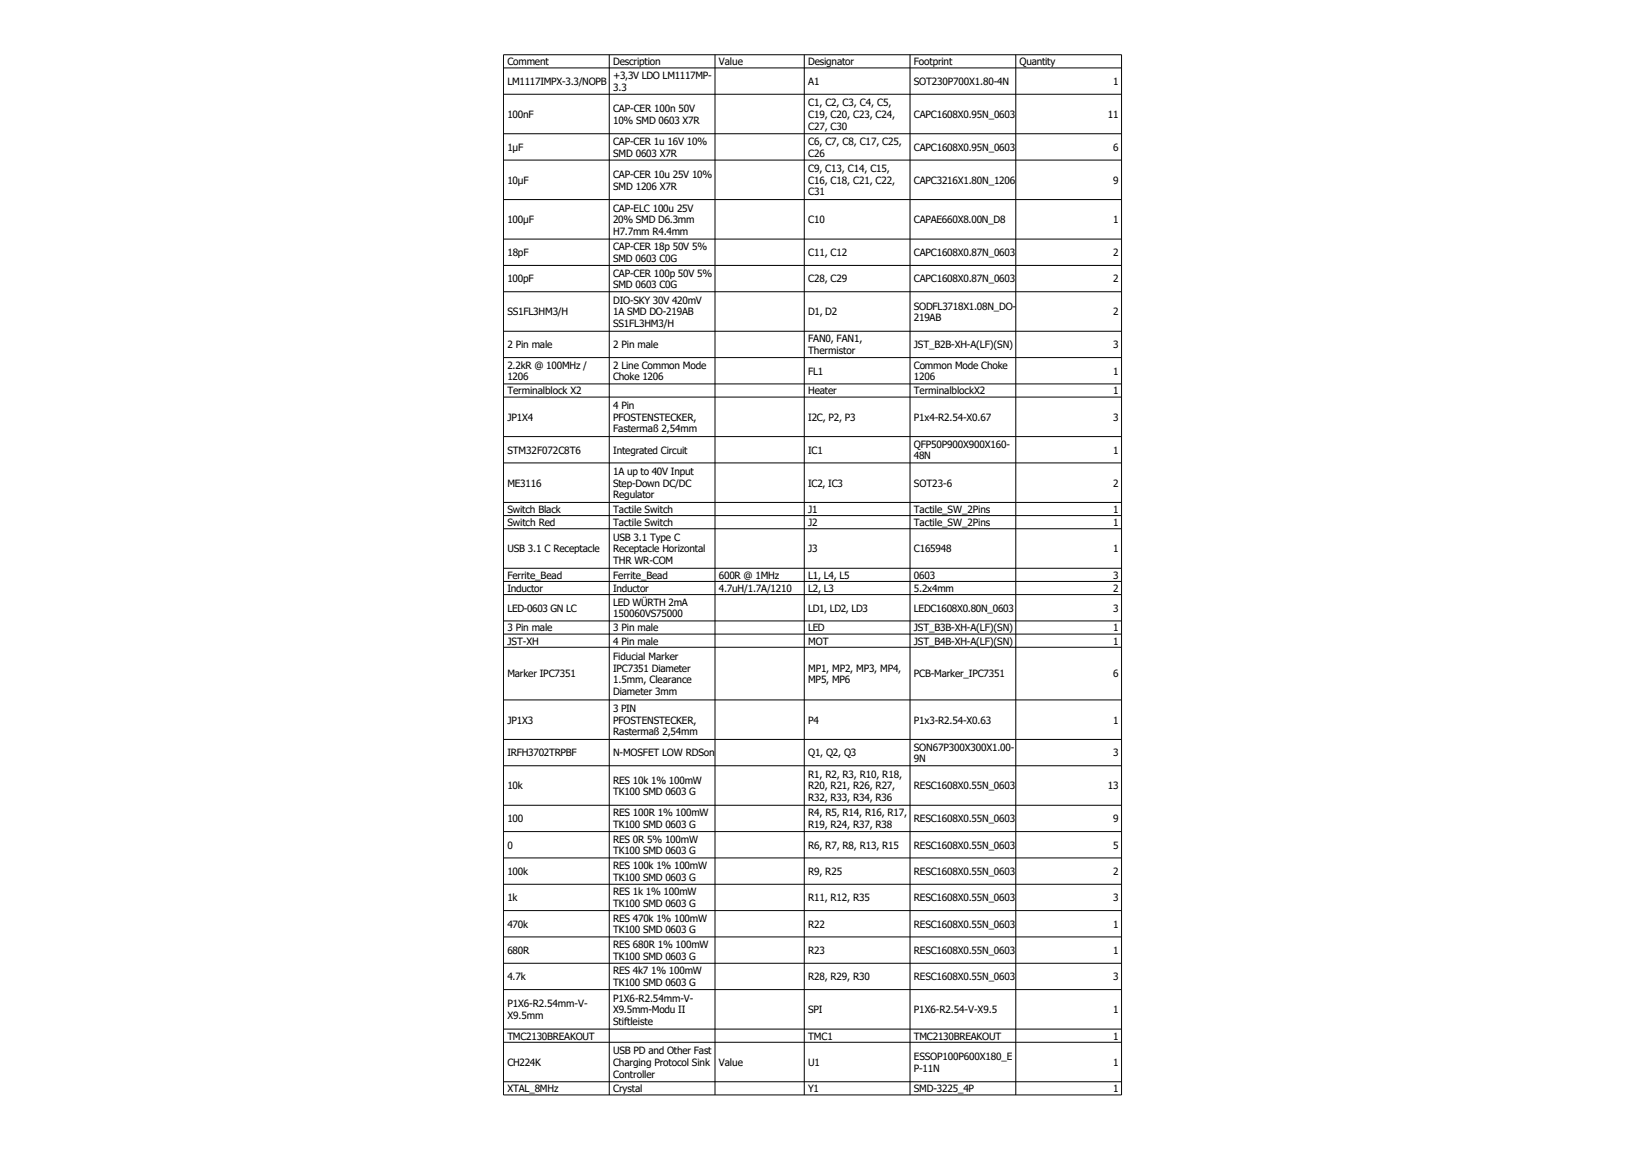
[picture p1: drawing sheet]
<svg xmlns="http://www.w3.org/2000/svg" width="297mm" height="210mm" viewBox="0 0 297 210" stroke-linecap="round" stroke-linejoin="round" font-family="sans-serif">
<defs><g id="words">
<g font-size="1.8">
<text x="92.7" y="11.9">Comment</text>
<text x="112" y="11.9">Description</text>
<text x="131.4" y="11.9">Value</text>
<text x="147.7" y="11.9">Designator</text>
<text x="167" y="11.9">Footprint</text>
<text x="186.3" y="11.9">Quantity</text>
<text x="92.7" y="15.5">LM1117IMPX-3.3/NOPB</text>
<text x="112" y="14.4">+3,3V LDO LM1117MP-</text>
<text x="112" y="16.6">3.3</text>
<text x="147.7" y="15.5">A1</text>
<text x="167" y="15.5">SOT230P700X1.80-4N</text>
<text x="203.4" y="15.5">1</text>
<text x="92.7" y="21.5">100nF</text>
<text x="112" y="20.5">CAP-CER 100n 50V</text>
<text x="112" y="22.6">10% SMD 0603 X7R</text>
<text x="147.7" y="19.4">C1, C2, C3, C4, C5,</text>
<text x="147.7" y="21.5">C19, C20, C23, C24,</text>
<text x="147.7" y="23.7">C27, C30</text>
<text x="167" y="21.5">CAPC1608X0.95N_0603</text>
<text x="202.4" y="21.5">11</text>
<text x="92.7" y="27.5">1µF</text>
<text x="112" y="26.5">CAP-CER 1u 16V 10%</text>
<text x="112" y="28.6">SMD 0603 X7R</text>
<text x="147.7" y="26.5">C6, C7, C8, C17, C25,</text>
<text x="147.7" y="28.6">C26</text>
<text x="167" y="27.5">CAPC1608X0.95N_0603</text>
<text x="203.4" y="27.5">6</text>
<text x="92.7" y="33.6">10µF</text>
<text x="112" y="32.5">CAP-CER 10u 25V 10%</text>
<text x="112" y="34.6">SMD 1206 X7R</text>
<text x="147.7" y="31.4">C9, C13, C14, C15,</text>
<text x="147.7" y="33.6">C16, C18, C21, C22,</text>
<text x="147.7" y="35.7">C31</text>
<text x="167" y="33.6">CAPC3216X1.80N_1206</text>
<text x="203.4" y="33.6">9</text>
<text x="92.7" y="40.8">100µF</text>
<text x="112" y="38.6">CAP-ELC 100u 25V</text>
<text x="112" y="40.8">20% SMD D6.3mm</text>
<text x="147.7" y="40.8">C10</text>
<text x="167" y="40.8">CAPAE660X8.00N_D8</text>
<text x="203.4" y="40.8">1</text>
<text x="92.7" y="46.8">18pF</text>
<text x="112" y="42.9">H7.7mm R4.4mm</text>
<text x="112" y="45.7">CAP-CER 18p 50V 5%</text>
<text x="112" y="47.9">SMD 0603 C0G</text>
<text x="147.7" y="46.8">C11, C12</text>
<text x="167" y="46.8">CAPC1608X0.87N_0603</text>
<text x="203.4" y="46.8">2</text>
<text x="92.7" y="51.6">100pF</text>
<text x="112" y="50.5">CAP-CER 100p 50V 5%</text>
<text x="112" y="52.7">SMD 0603 C0G</text>
<text x="147.7" y="51.6">C28, C29</text>
<text x="167" y="51.6">CAPC1608X0.87N_0603</text>
<text x="203.4" y="51.6">2</text>
<text x="92.7" y="57.6">SS1FL3HM3/H</text>
<text x="112" y="55.5">DIO-SKY 30V 420mV</text>
<text x="112" y="57.6">1A SMD DO-219AB</text>
<text x="112" y="59.7">SS1FL3HM3/H</text>
<text x="147.7" y="57.6">D1, D2</text>
<text x="167" y="56.5">SODFL3718X1.08N_DO-</text>
<text x="167" y="58.7">219AB</text>
<text x="203.4" y="57.6">2</text>
<text x="92.7" y="63.6">2 Pin male</text>
<text x="112" y="63.6">2 Pin male</text>
<text x="147.7" y="62.5">FAN0, FAN1,</text>
<text x="147.7" y="64.7">Thermistor</text>
<text x="167" y="63.6">JST_B2B-XH-A(LF)(SN)</text>
<text x="203.4" y="63.6">3</text>
<text x="92.7" y="67.4">2.2kR @ 100MHz /</text>
<text x="92.7" y="69.5">1206</text>
<text x="112" y="67.4">2 Line Common Mode</text>
<text x="112" y="69.5">Choke 1206</text>
<text x="147.7" y="68.4">FL1</text>
<text x="167" y="67.4">Common Mode Choke</text>
<text x="167" y="69.5">1206</text>
<text x="203.4" y="68.4">1</text>
<text x="92.7" y="72">Terminalblock X2</text>
<text x="92.7" y="76.8">JP1X4</text>
<text x="112" y="74.7">4 Pin</text>
<text x="112" y="76.8">PFOSTENSTECKER,</text>
<text x="147.7" y="72">Heater</text>
<text x="147.7" y="76.8">I2C, P2, P3</text>
<text x="167" y="72">TerminalblockX2</text>
<text x="167" y="76.8">P1x4-R2.54-X0.67</text>
<text x="203.4" y="72">1</text>
<text x="203.4" y="76.8">3</text>
<text x="92.7" y="82.9">STM32F072C8T6</text>
<text x="112" y="79">Fastermaß 2,54mm</text>
<text x="112" y="82.9">Integrated Circuit</text>
<text x="147.7" y="82.9">IC1</text>
<text x="167" y="81.8">QFP50P900X900X160-</text>
<text x="167" y="83.9">48N</text>
<text x="203.4" y="82.9">1</text>
<text x="92.7" y="88.9">ME3116</text>
<text x="112" y="86.7">1A up to 40V Input</text>
<text x="112" y="88.9">Step-Down DC/DC</text>
<text x="147.7" y="88.9">IC2, IC3</text>
<text x="167" y="88.9">SOT23-6</text>
<text x="203.4" y="88.9">2</text>
<text x="92.7" y="93.7">Switch Black</text>
<text x="112" y="91">Regulator</text>
<text x="112" y="93.7">Tactile Switch</text>
<text x="147.7" y="93.7">J1</text>
<text x="167" y="93.7">Tactile_SW_2Pins</text>
<text x="203.4" y="93.7">1</text>
<text x="92.7" y="96.1">Switch Red</text>
<text x="92.7" y="100.9">USB 3.1 C Receptacle</text>
<text x="112" y="96.1">Tactile Switch</text>
<text x="112" y="98.8">USB 3.1 Type C</text>
<text x="112" y="100.9">Receptacle Horizontal</text>
<text x="147.7" y="96.1">J2</text>
<text x="147.7" y="100.9">J3</text>
<text x="167" y="96.1">Tactile_SW_2Pins</text>
<text x="167" y="100.9">C165948</text>
<text x="203.4" y="96.1">1</text>
<text x="203.4" y="100.9">1</text>
<text x="92.7" y="105.7">Ferrite_Bead</text>
<text x="112" y="103">THR WR-COM</text>
<text x="112" y="105.7">Ferrite_Bead</text>
<text x="131.4" y="105.7">600R @ 1MHz</text>
<text x="147.7" y="105.7">L1, L4, L5</text>
<text x="167" y="105.7">0603</text>
<text x="203.4" y="105.7">3</text>
<text x="92.7" y="108.1">Inductor</text>
<text x="92.7" y="111.7">LED-0603 GN LC</text>
<text x="112" y="108.1">Inductor</text>
<text x="112" y="110.7">LED WÜRTH 2mA</text>
<text x="112" y="112.8">150060VS75000</text>
<text x="131.4" y="108.1">4.7uH/1.7A/1210</text>
<text x="147.7" y="108.1">L2, L3</text>
<text x="147.7" y="111.7">LD1, LD2, LD3</text>
<text x="167" y="108.1">5.2x4mm</text>
<text x="167" y="111.7">LEDC1608X0.80N_0603</text>
<text x="203.4" y="108.1">2</text>
<text x="203.4" y="111.7">3</text>
<text x="92.7" y="115.3">3 Pin male</text>
<text x="92.7" y="117.7">JST-XH</text>
<text x="112" y="115.3">3 Pin male</text>
<text x="112" y="117.7">4 Pin male</text>
<text x="147.7" y="115.3">LED</text>
<text x="147.7" y="117.7">MOT</text>
<text x="167" y="115.3">JST_B3B-XH-A(LF)(SN)</text>
<text x="167" y="117.7">JST_B4B-XH-A(LF)(SN)</text>
<text x="203.4" y="115.3">1</text>
<text x="203.4" y="117.7">1</text>
<text x="92.7" y="123.7">Marker IPC7351</text>
<text x="112" y="120.5">Fiducial Marker</text>
<text x="112" y="122.7">IPC7351 Diameter</text>
<text x="112" y="124.8">1.5mm, Clearance</text>
<text x="147.7" y="122.7">MP1, MP2, MP3, MP4,</text>
<text x="147.7" y="124.8">MP5, MP6</text>
<text x="167" y="123.7">PCB-Marker_IPC7351</text>
<text x="203.4" y="123.7">6</text>
<text x="112" y="127">Diameter 3mm</text>
<text x="112" y="130">3 PIN</text>
<text x="92.7" y="132.2">JP1X3</text>
<text x="112" y="132.2">PFOSTENSTECKER,</text>
<text x="112" y="134.3">Rastermaß 2,54mm</text>
<text x="147.7" y="132.2">P4</text>
<text x="167" y="132.2">P1x3-R2.54-X0.63</text>
<text x="167" y="137.1">SON67P300X300X1.00-</text>
<text x="203.4" y="132.2">1</text>
<text x="92.7" y="138.2">IRFH3702TRPBF</text>
<text x="112" y="138.2">N-MOSFET LOW RDSon</text>
<text x="112" y="143.1">RES 10k 1% 100mW</text>
<text x="147.7" y="138.2">Q1, Q2, Q3</text>
<text x="147.7" y="142.1">R1, R2, R3, R10, R18,</text>
<text x="167" y="139.2">9N</text>
<text x="203.4" y="138.2">3</text>
<text x="92.7" y="144.2">10k</text>
<text x="112" y="145.3">TK100 SMD 0603 G</text>
<text x="112" y="149.1">RES 100R 1% 100mW</text>
<text x="147.7" y="144.2">R20, R21, R26, R27,</text>
<text x="147.7" y="146.3">R32, R33, R34, R36</text>
<text x="147.7" y="149.1">R4, R5, R14, R16, R17,</text>
<text x="167" y="144.2">RESC1608X0.55N_0603</text>
<text x="202.4" y="144.2">13</text>
<text x="92.7" y="150.2">100</text>
<text x="92.7" y="155">0</text>
<text x="112" y="151.3">TK100 SMD 0603 G</text>
<text x="112" y="153.9">RES 0R 5% 100mW</text>
<text x="147.7" y="151.3">R19, R24, R37, R38</text>
<text x="147.7" y="155">R6, R7, R8, R13, R15</text>
<text x="167" y="150.2">RESC1608X0.55N_0603</text>
<text x="167" y="155">RESC1608X0.55N_0603</text>
<text x="203.4" y="150.2">9</text>
<text x="203.4" y="155">5</text>
<text x="92.7" y="159.8">100k</text>
<text x="112" y="156.1">TK100 SMD 0603 G</text>
<text x="112" y="158.8">RES 100k 1% 100mW</text>
<text x="112" y="160.9">TK100 SMD 0603 G</text>
<text x="147.7" y="159.8">R9, R25</text>
<text x="167" y="159.8">RESC1608X0.55N_0603</text>
<text x="203.4" y="159.8">2</text>
<text x="92.7" y="164.6">1k</text>
<text x="112" y="163.6">RES 1k 1% 100mW</text>
<text x="112" y="165.7">TK100 SMD 0603 G</text>
<text x="147.7" y="164.6">R11, R12, R35</text>
<text x="167" y="164.6">RESC1608X0.55N_0603</text>
<text x="203.4" y="164.6">3</text>
<text x="92.7" y="169.4">470k</text>
<text x="112" y="168.4">RES 470k 1% 100mW</text>
<text x="112" y="170.5">TK100 SMD 0603 G</text>
<text x="112" y="173.2">RES 680R 1% 100mW</text>
<text x="147.7" y="169.4">R22</text>
<text x="167" y="169.4">RESC1608X0.55N_0603</text>
<text x="203.4" y="169.4">1</text>
<text x="92.7" y="174.3">680R</text>
<text x="92.7" y="179.1">4.7k</text>
<text x="112" y="175.3">TK100 SMD 0603 G</text>
<text x="112" y="178">RES 4k7 1% 100mW</text>
<text x="147.7" y="174.3">R23</text>
<text x="147.7" y="179.1">R28, R29, R30</text>
<text x="167" y="174.3">RESC1608X0.55N_0603</text>
<text x="167" y="179.1">RESC1608X0.55N_0603</text>
<text x="203.4" y="174.3">1</text>
<text x="203.4" y="179.1">3</text>
<text x="92.7" y="184">P1X6-R2.54mm-V-</text>
<text x="112" y="180.1">TK100 SMD 0603 G</text>
<text x="112" y="182.9">P1X6-R2.54mm-V-</text>
<text x="112" y="185.1">X9.5mm-Modu II</text>
<text x="147.7" y="185.1">SPI</text>
<text x="167" y="185.1">P1X6-R2.54-V-X9.5</text>
<text x="203.4" y="185.1">1</text>
<text x="92.7" y="186.1">X9.5mm</text>
<text x="92.7" y="189.9">TMC2130BREAKOUT</text>
<text x="112" y="187.2">Stiftleiste</text>
<text x="147.7" y="189.9">TMC1</text>
<text x="167" y="189.9">TMC2130BREAKOUT</text>
<text x="203.4" y="189.9">1</text>
<text x="92.7" y="194.7">CH224K</text>
<text x="112" y="192.6">USB PD and Other Fast</text>
<text x="112" y="194.7">Charging Protocol Sink</text>
<text x="112" y="196.8">Controller</text>
<text x="131.4" y="194.7">Value</text>
<text x="147.7" y="194.7">U1</text>
<text x="167" y="193.6">ESSOP100P600X180_E</text>
<text x="167" y="195.8">P-11N</text>
<text x="203.4" y="194.7">1</text>
<text x="92.7" y="199.5">XTAL_8MHz</text>
<text x="112" y="199.5">Crystal</text>
<text x="147.7" y="199.5">Y1</text>
<text x="167" y="199.5">SMD-3225_4P</text>
<text x="203.4" y="199.5">1</text>
</g>
</g></defs>
<g fill="none" stroke="#000" stroke-width=".18">
<path d="M92 10h112.9v190h-112.9zM92 12.4h112.9M92 17.2h112.9M111.3 10v190M130.6 10v190M147 10v190M166.3 10v190M185.6 10v190M92 24.4h112.9M92 29.2h112.9M92 36.5h112.9M92 43.7h112.9"/>
<path d="M92 48.5h112.9M92 53.3h112.9M92 60.5h112.9M92 65.3h112.9M92 70.1h112.9M92 72.5h112.9M92 79.7h112.9M92 84.6h112.9M92 91.8h112.9M92 94.2h112.9M92 96.6h112.9M92 103.8h112.9"/>
<path d="M92 106.2h112.9M92 108.6h112.9M92 113.4h112.9M92 115.8h112.9M92 118.2h112.9M92 127.8h112.9M92 135.1h112.9M92 139.9h112.9M92 147.1h112.9M92 151.9h112.9M92 156.7h112.9M92 161.5h112.9"/>
<path d="M92 166.3h112.9M92 171.1h112.9M92 175.9h112.9M92 180.8h112.9M92 188h112.9M92 190.4h112.9M92 197.6h112.9"/>
</g>
<use href="#words"/>
</svg>
